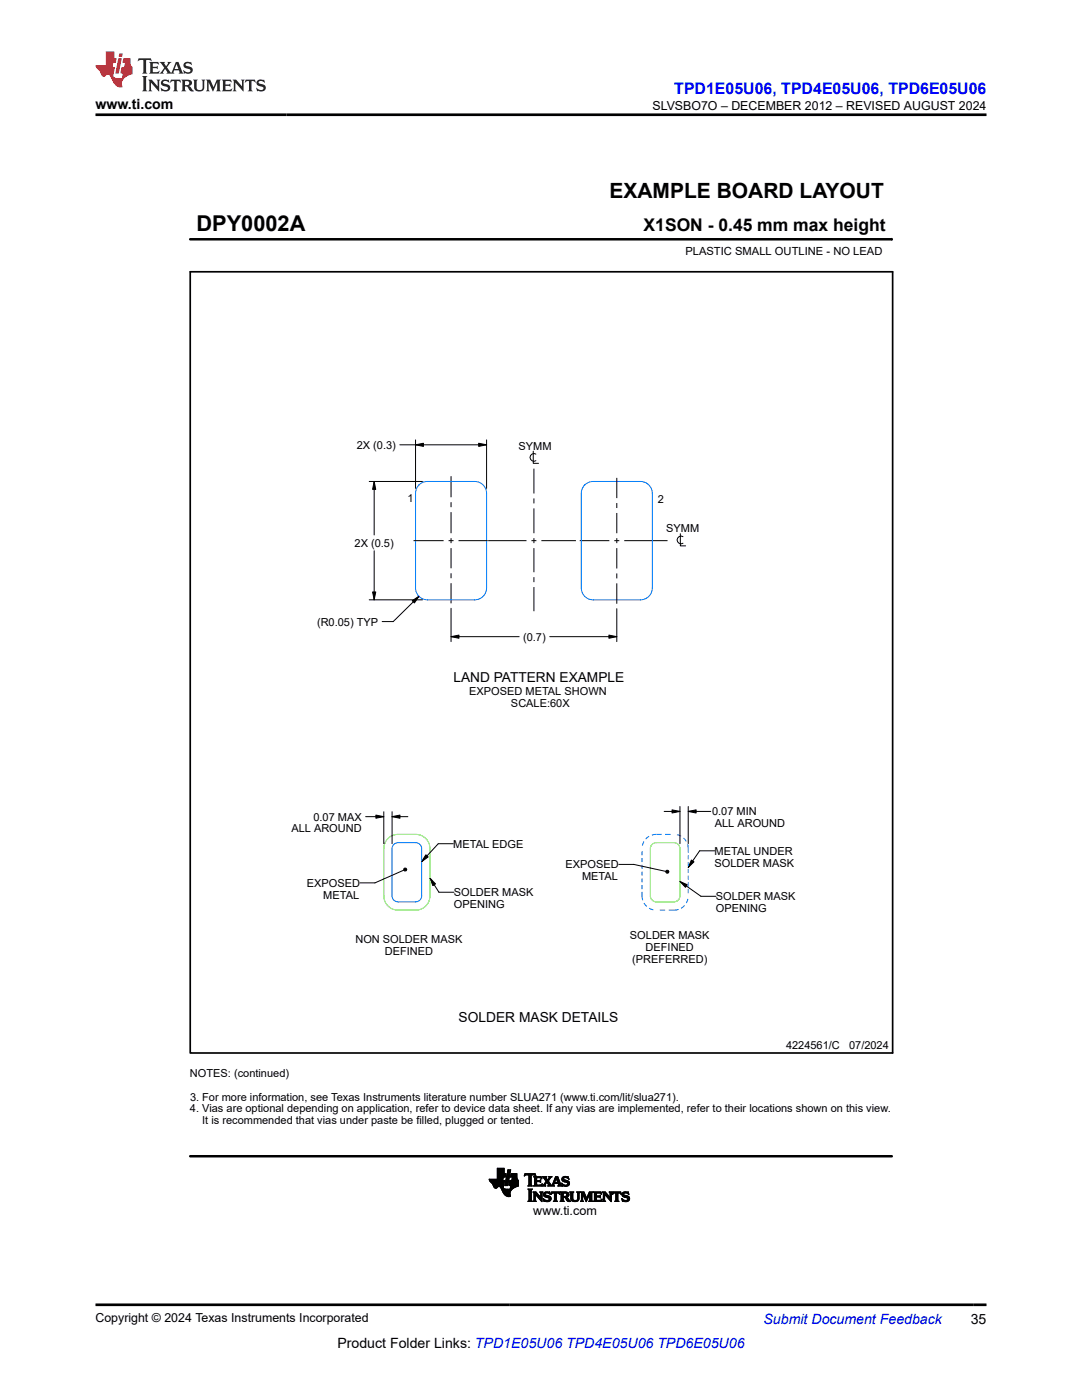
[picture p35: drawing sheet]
<svg xmlns="http://www.w3.org/2000/svg" width="216mm" height="279mm" viewBox="0 0 216 279" stroke-linecap="round" stroke-linejoin="round" font-family="sans-serif">
<defs><g id="words">
<text font-size="4.4" x="39.2" y="46.2">DPY0002A</text>
<text font-size="4.2" x="121.6" y="39.5">EXAMPLE BOARD LAYOUT</text>
<text font-size="3.5" x="128.4" y="46.2">X1SON - 0.45 mm max height</text>
<text font-size="3.2" fill="#00f" x="134.6" y="18.7">TPD1E05U06, TPD4E05U06, TPD6E05U06</text>
<g font-size="2.8">
<text x="19" y="21.8">www.ti.com</text>
<text x="67.3" y="269">Product Folder Links: TPD1E05U06 TPD4E05U06 TPD6E05U06</text>
<text x="193.7" y="264.2">35</text>
</g>
<text font-size="2.8" fill="#00f" x="152.4" y="264.2">Submit Document Feedback</text>
<g font-size="2.7">
<text x="90.5" y="136.2">LAND PATTERN EXAMPLE</text>
<text x="91.5" y="203.9">SOLDER MASK DETAILS</text>
</g>
<g font-size="2.5">
<text x="130.2" y="21.9">SLVSBO7O – DECEMBER 2012 – REVISED AUGUST 2024</text>
<text x="106.4" y="242.5">www.ti.com</text>
<text x="19" y="263.9">Copyright © 2024 Texas Instruments Incorporated</text>
</g>
<g font-size="2.2">
<text x="136.8" y="50.9">PLASTIC SMALL OUTLINE - NO LEAD</text>
<text x="71.2" y="89.6">2X (0.3)</text>
<text x="103.5" y="89.7">SYMM</text>
<text x="81.3" y="100.1">1</text>
<text x="131.3" y="100.5">2</text>
<text x="132.9" y="106.2">SYMM</text>
<text x="70.8" y="109.1">2X (0.5)</text>
<text x="63.3" y="124.8">(R0.05) TYP</text>
<text x="104.4" y="127.8">(0.7)</text>
<text x="93.6" y="138.6">EXPOSED METAL SHOWN</text>
<text x="102" y="141">SCALE:60X</text>
<text x="58.1" y="166.1">ALL AROUND</text>
<text x="62.5" y="163.8">0.07 MAX</text>
<text x="142.1" y="162.7">0.07 MIN</text>
<text x="142.6" y="165.1">ALL AROUND</text>
<text x="90.4" y="169.2">METAL EDGE</text>
<text x="112.9" y="173.3">EXPOSED</text>
<text x="142.6" y="170.6">METAL UNDER</text>
<text x="142.6" y="172.9">SOLDER MASK</text>
<text x="61.2" y="177">EXPOSED</text>
<text x="64.5" y="179.3">METAL</text>
<text x="90.6" y="178.9">SOLDER MASK</text>
<text x="116.2" y="175.7">METAL</text>
<text x="142.9" y="179.7">SOLDER MASK</text>
<text x="90.6" y="181.2">OPENING</text>
<text x="142.9" y="182">OPENING</text>
<text x="70.9" y="188.2">NON SOLDER MASK</text>
<text x="76.8" y="190.6">DEFINED</text>
<text x="125.7" y="187.4">SOLDER MASK</text>
<text x="128.8" y="189.8">DEFINED</text>
<text x="126.1" y="192.2">(PREFERRED)</text>
<text x="156.8" y="209.4">4224561/C</text>
<text x="169.4" y="209.4">07/2024</text>
<text x="37.9" y="214.9">NOTES: (continued)</text>
<text x="37.9" y="222">4. Vias are optional depending on application, refer to device data sheet. If any vias are implemented, refer to their locations shown on this view.</text>
<text x="37.9" y="219.6">3. For more information, see Texas Instruments literature number SLUA271 (www.ti.com/lit/slua271).</text>
<text x="40.4" y="224.4">It is recommended that vias under paste be filled, plugged or tented.</text>
</g>
</g></defs>
<g fill="none" stroke="#000" stroke-width=".2">
<path d="M37.9 47.8h140.1M178 47.6v.4M73.7 96.1h10.6M74.7 96.1l.3 1.6h-.7zM74.7 96.1v10.7M79.8 88.8h17.3M82.9 88.8l1.6-.3v.6zM82.9 87.8v9.7M90 95v4.2M95.5 88.5l1.6 .3-1.6 .3zM97.1 87.8v9.7M106.4 90v2.5h1.1"/>
<path d="M106.5 93.5v5M106.5 99.5v1M106.9 90.6a.77 .77 0 0 0-1.2 .7 .77 .77 0 0 0 1.2 .6M123.1 95.4v4M73.7 119.7h10.6M74.3 118.1h.7l-.3 1.6zM74.7 109.9v9.8M82.2 119.9l1.4-.9-.9 1.3zM82.5 107.9h6M83.6 119l-5.1 5h-2.2M89.5 107.9h1M90 100.2v1"/>
<path d="M90 102.2v4.2M90 107.4v1M90 109.4v4M90 114.4v1M90 116.4v4M91.5 107.9h5.8M97.4 107.9h7.7M106 107.9h1M106.5 101.5v4.9M106.5 107.4v1M106.5 109.4v4.8M106.5 115.2v1"/>
<path d="M106.5 117.2v4.8M108 107.9h6.9M115.7 107.9h5.9M122.6 107.9h1M123.1 100.4v1M123.1 102.4v4M123.1 107.4v1M123.1 109.4v4.1M123.1 114.4v1M123.1 116.4v4.1M124.6 107.9h8.6M135.8 106.5v2.4h1"/>
<path d="M136.3 107.1a.77 .77 0 0 0-1.2 .7 .77 .77 0 0 0 1.2 .6M90 127.1l1.6-.4v.7zM90 121.4v6.6M90 127.1h13.6M109.7 127.1h13.4M121.5 126.7l1.6 .4-1.6 .3zM123.1 121.5v6.5M73 163h3.6M75 162.7l1.6 .3-1.6 .3zM76.6 162v6.4M78.2 163l1.6-.3v.6zM78.2 162v6.4"/>
<path d="M78.2 163h3.2M80.6 173.7l-5.8 2.5h-3M80.6 173.4l.2-.2 .2 .1 .2 .2-.2 .3h-.2l-.2-.1zM85 170.6l.4 .4-1.3 1zM85.8 175.2l1.1 1.2-.5 .3zM85.8 175.2l1.8 2.9h3M90.4 168.4h-3l-3.3 3.6M123.5 172.5h3l6.3 1.4M132.5 161.9h3.2M132.9 173.8l.2-.1h.3l.1 .3-.1 .2-.3 .1-.2-.2zM134.1 161.6l1.6 .3-1.6 .4zM135.7 175.9l1.4 .7-.3 .5z"/>
<path d="M135.7 175.9l4.2 3h3M135.7 161v7.4M137.3 161.9l1.6-.3v.7zM137.3 161v7.4M137.3 161.9h4.5M138 171.6l.5 .4-1.2 1.1zM142.6 169.8h-3l-2.3 3.3M97.6 235.4h2.7M97.6 235.5h2.7M97.7 235.6h2.6M97.7 235.6h3l-.3 1.2M97.7 235.7h3"/>
<path d="M97.8 235.8h2.9M97.8 235.8h2.8M97.9 235.9h2.7M98 236h2.6M98.1 236.1h2.5M98.2 236.2h2.4M98.3 236.3h2.3M98.3 236.3h2.2M98.3 236.4h2.2M98.4 236.4h2.1M98.4 236.5h2.1M98.4 236.6h2.1"/>
<path d="M98.5 236.7h2M98.5 236.8h2M98.5 236.8h.9M98.6 236.9h.7M98.6 237h.6M98.7 237.1h.4M98.8 237.1h.3M99.2 235.3h1.1M99.2 235.3h1.2M99.2 235.2h1.2M99.2 235.1h1.2M99.2 235h1.2"/>
<path d="M99.2 234.2h1.8l-.2 .7h-1.6M99.2 234.9h1.6M99.2 234.8h1.6M99.2 234.8h1.7M99.2 234.7h1.7M99.2 234.6h1.7M99.2 234.5h1.7M99.2 234.4h1.7M99.2 234.3h1.7M99.2 234.3h1.8M99.2 234.1h1.4M99.2 234h1.4"/>
<path d="M99.2 233.9h1.4M99.2 233.8h1.4M99.2 233.7h1.4M99.2 233.6h1.4M99.2 233.5h1.4M99.2 233.4h1.4M99.2 233.3h1.4M99.2 233.2h1.4M99.7 236.8h.7M99.8 236.9h.6M99.9 236.9h.5M99.9 237h.5"/>
<path d="M99.9 237.1h.5M100 237.1h.5M100 237.2h.5M100 237.3h.6M100.1 237.3h.9M100.1 237.4h2.1M100.1 237.4h2M100.2 237.5h1.8M100.2 237.6h1.8M100.2 237.6h1.7M100.3 237.7h1.6M100.3 237.8h1.6"/>
<path d="M100.3 237.8h1.5M100.3 235.4l-2.7-.1 1.1 1.7 .3 .2 .4-.4 .4 .1 .7 1.3 .7 .6 .7-.1-.1-.8 .6-.7M100.3 237.9h1.5M100.4 237.9h1.4M100.4 238h1.4M100.4 234.9l-.1 .7M100.4 236.8l.1 .3 .2 .2h1.5M100.4 238.1h1.4M100.5 238.1h1.3M100.5 238.2h1.3M100.6 238.3h1.2M100.6 234.2v-1.1h-1.4v2.2"/>
<path d="M100.7 238.4h1.1M100.7 236.6h.6M100.8 236.5h.5M100.8 236.4h.5M100.8 238.5h1M100.8 236.3h.5M100.8 236.3h.6M100.8 236.2h.6M100.8 236.1h.6M100.9 236h.5M100.9 238.6h.9M100.9 235.9h.5"/>
<path d="M100.9 235.8h.5M100.9 235.8h.6M100.9 235.7h.6M100.9 235.6h.6M101 235.5h.5M101 235.4h.5M101 235.3h.5M101 235.3h.6M101 235.2h.6M101 235.1h.6M101 238.7h.9M101.1 235h.5"/>
<path d="M101.1 234.9h.5M101.1 234.8h.5M101.1 234.8h.6M101.1 234.7h.6M101.1 234.6h.6M101.2 234.5h.5M101.2 234.4h.5M101.2 238.8h.6M101.2 234.3h.5M101.2 234.2h.6l-.5 2.4h-.6zM101.3 233.9h.5M101.3 233.8h.5"/>
<path d="M101.3 233.7h.6M101.3 233.6h.6M101.3 233.5h.6M101.4 233.5h.5l-.1 .5h-.6zM101.5 238.8h.1M101.6 236.5h1.9M101.6 236.4h1.9M101.6 236.4v.2h.3l-.1 .7M101.6 236.4h1.8M101.6 236.6h1.8M101.6 236.3h1.9M101.6 236.3v.1"/>
<path d="M101.6 236.3h1.8M101.6 236.2h1.8M101.6 236.1h1.9M101.6 236h1.9M101.7 235.9h1.7M101.7 235.9h1.8M101.7 235.8h1.8M101.7 235.7h1.7M101.8 237.3h.5M101.8 237.2h.6M101.8 237.1h.7M101.8 237.1h.8"/>
<path d="M101.8 237h.9M101.9 236.9h.9M101.9 234.9h1.2M101.9 236.9h1M101.9 234.8h1.2M101.9 236.8h1.2M101.9 236.8h1.4M101.9 234.7h1.2M101.9 236.7h1.5M101.9 234.6h1.2M101.9 236.6h1.5M101.9 234.5h1.2"/>
<path d="M102 234.4h1.1M102 234.3h1.1M102.1 235.6h1.3M102.1 235.5h1.3M102.2 235.4h1.1M102.2 235.3h1M102.2 235.2h1M102.2 235.1h1M102.2 235.1h.9M102.2 235h.9M102.3 234.9l-.2 .7M103.1 234.9h-1.2l.1-.7h1.1l.1 .9 .3 .5v1.1"/>
<path d="M103.4 236.7l-1 .5M103.4 235.6h-1.7l-.1 .7M104.6 234.6h.1M104.6 234.5h.2M104.7 234.5h2.2M104.7 234.4h2.1M104.7 234.3h2.1M105.4 236.7h.8M105.4 239.7h.8M105.4 237.4h.8M105.5 239.7h.6M105.5 236.6h.5"/>
<path d="M105.5 234.5h.5M105.5 237.5h.5M105.5 236.5h.5M105.5 234.6l-.4-.1-.5 .2 .2-.5h2l.1 .5-.5-.2h-.4v.1M105.5 236.4l-.2 .3M105.5 236.4h.5M105.5 236.3h.5M105.5 236.2h.5M105.5 236.1h.5M105.5 236h.5M105.5 235.9h.5M105.5 235.8h.5"/>
<path d="M105.5 235.7h.5M105.5 235.6h.5M105.5 235.5h.5M105.5 235.4h.5M105.5 235.3h.5M105.5 235.2h.5M105.5 235.1h.5M105.5 235h.5M105.5 234.9h.5M105.5 234.8h.5M105.5 234.7h.5M105.5 234.6h.5"/>
<path d="M105.5 234.6v1.8M105.6 239.6h.4M105.6 237.5h.4M105.6 239.5l-.2 .3h.8l-.2-.2v-2.1l.2-.2h-.8l.2 .2v2h.4M105.6 239.4h.4M105.6 239.3h.4M105.6 239.2h.4M105.6 239.1h.4M105.6 239h.4M105.6 238.9h.4M105.6 238.8h.4M105.6 238.7h.4"/>
<path d="M105.6 238.6h.4M105.6 238.5h.4M105.6 238.4h.4M105.6 238.3h.4M105.6 238.2h.4M105.6 238.1h.4M105.6 238h.4M105.6 237.9h.4M105.6 237.8h.4M105.6 237.7h.4M105.6 237.6h.4M106 236.4l.2 .3"/>
<path d="M106 234.6v1.8M106.4 239.7h.6M106.4 237.9h.5M106.5 238h.5M106.5 236.7h1.6M106.5 239.7h.4M106.5 238.1h.6M106.5 239.6h.3M106.6 234.9h1.4M106.6 239.4h.2M106.6 239.3h.2M106.6 239.2h.2"/>
<path d="M106.6 239.1h.2M106.6 239h.2M106.6 238.9h.2M106.6 238.8h.2M106.6 238.7h.2M106.6 238.6h.2M106.6 238.5h.2M106.6 238.4h.2M106.6 238.3h.7M106.6 238.2h.7M106.6 238.2h.6M106.6 236.6h1.5"/>
<path d="M106.7 235h1.3M106.7 236.5h.4M106.7 235.1h.4M106.7 236.4l-.2 .3M106.7 235.6h1l.2-.2v.6l-.2-.2-1 .1M106.7 236.4h.4M106.7 236.3h.4M106.7 236.2h.4M106.7 236.1h.4M106.7 236h.4M106.7 235.8h1.2M106.7 235.7h1.2"/>
<path d="M106.7 235.5h.4M106.7 235.4h.4M106.7 235.3h.4M106.7 235.2h.4M106.7 234.5h.2M106.8 239.5v-1.1l1.4 1.4v-1.7l.1-.2h-.6l.2 .2v.9l-1-1.1h-.5l.2 .2v1.5l-.2 .2h.6l-.2-.3h-.2M106.8 234.6h.1M106.9 238.4h.5M106.9 238.5h.6M107 238.6h.6M107.1 235.2l.6-.2 .4 .3M107.1 235.8v.7h.7l.4-.3-.2 .5h-1.5"/>
<path d="M107.1 235.2v.4M107.1 238.7h.5M107.2 238.8h.5M107.3 238.9h.5M107.3 238.9h.9M107.4 239h.8M107.5 239.1h.7M107.6 239.2h.6M107.6 239.3h.6M107.7 235.6h.2M107.7 239.4h.5M107.7 237.9h.6"/>
<path d="M107.7 235.9h.2M107.8 236.5h.3M107.8 239.5h.4M107.8 235.5h.1M107.8 236h.1M107.8 235.1h.3M107.8 238h.4M107.9 239.6h.3M107.9 238.1h.3M107.9 238.2h.3M107.9 238.9h.3M107.9 238.8h.3"/>
<path d="M107.9 238.7h.3M107.9 238.6h.3M107.9 238.5h.3M107.9 238.4h.3M107.9 238.3h.3M108 239.7h.2M108 235.2h.1M108 236.4h.2M108.1 235.2h.1M108.1 235.3l-.1-.5h-1.5l.2 .2v1.4M108.1 236.3h.1M108.2 236.7h.7z"/>
<path d="M108.3 234.9h.7M108.4 236.6h.3M108.4 235h.6M108.4 239.3h.2M108.4 239.4h.3M108.4 238.4h.4M108.4 238.3h.4M108.4 238.5h.5M108.5 239.5h.3M108.5 238.2h.3M108.5 236.5h.3M108.5 238.6h.8"/>
<path d="M108.5 235.1h.5M108.5 239.6h.6M108.5 238.2h.4M108.5 239.7h1.3M108.5 238.7h1.1M108.5 236.4h.3l.1 .3M108.5 239.7h.1M108.5 235.2h.5M108.6 238.1h1.2M108.6 236.3h.3M108.6 238.8h1.2M108.6 235.2h.5"/>
<path d="M108.7 238h1M108.7 236.2h.2M108.7 235.3h.5M108.7 236.1h.3M108.7 238.9h1.2M108.7 235.4h.5M108.8 236h.2M108.8 235.5h.7M108.8 236.4l.3-.5 .4 .6-.2 .2M108.8 239.7h.8M108.8 237.9h.6M108.8 236h.8"/>
<path d="M108.8 235.6h.7M108.9 235.9h.6M108.9 235.7h.5M109 235.8h.5M109 235.8l-.8 .9M109 238.9h.9M109.2 236h.5M109.2 236.1h.5M109.3 239.6h.5M109.3 236.2h.5M109.3 236.7h1.3zM109.3 235.4h.3"/>
<path d="M109.4 236.3h.4M109.4 239h.5M109.4 235.3h.3M109.4 235.7l.5 .7M109.4 236.4h.5M109.5 235.2h.2M109.5 238.2h.3M109.5 236.5h.5M109.5 236.6h.5M109.5 239.5h.4M109.5 235.2h.3M109.5 239.1h.5"/>
<path d="M109.6 234.9h.5M109.6 239.4h.3M109.6 235.1h.3M109.6 239.3h.4M109.6 237.9h.1M109.6 235h.3M109.6 238.2h.2M109.7 238.3h.1M109.8 238.4l-.6-.3-.4 .1v.3l1.1 .4 .1 .3h-.4M109.8 238.4l-.1-.5-1 .1-.2 .2v.5l1 .4 .1 .3-.2 .1-.4 .1-.6-.4 .1 .6h.6l.7-.1 .2-.5M109.9 236.4l.2 .2 .1-.2 .7-1.6h.4l.6 1.7 .2 .2M109.9 238.4l.2-.5h1.5l.1 .5"/>
<path d="M109.9 238.3h.1M110 238.2h.1M110 238.2h.2M110 238.1h1.7M110 238h1.6M110.1 237.9h1.5M110.1 236.6h.4M110.1 234.9l-.7 .8M110.2 234.9l-.7-.1 .1 .2-.3 .5-.3-.5 .1-.2h-.9l.8 1M110.2 236.5h.3M110.2 236.4h.3M110.3 236.3h.2"/>
<path d="M110.3 236.2h1.5M110.4 236.1h1.4M110.4 236h1.4M110.4 239.7h.8M110.4 236h1.3M110.5 235.9h.2M110.5 235.8h.2M110.5 236.4l.1 .3M110.5 235.7h.3M110.6 235.6h.2M110.6 239.7h.5M110.6 236.2l-.1 .2"/>
<path d="M110.6 235.5h.2M110.6 238.2v-.1h-.3l-.4 .3M110.6 239.6h.4M110.6 238.2h.4M110.6 238.2v1.4l-.2 .2h.8l-.2-.2v-1.5h.4l.3 .3M110.6 239.5h.4M110.6 239.4h.4M110.6 239.3h.4M110.6 239.2h.4M110.6 239.1h.4M110.6 239h.4M110.6 238.9h.4"/>
<path d="M110.6 238.8h.4M110.6 238.7h.4M110.6 238.6h.4M110.6 238.5h.4M110.6 238.4h.4M110.6 238.3h.4M110.6 235.4h.3M110.7 235.3h.2M110.7 236l.3-.9 .3 .9M110.7 235.2h.2M110.7 235.2h.7M110.8 235.1h.6"/>
<path d="M110.8 235h.6M110.8 234.9h.5M111 235.2h.5M111.1 235.3h.4M111.1 235.4h.4M111.1 235.5h.5M111.2 235.6h.4M111.2 235.7h.4M111.2 235.8h.5M111.2 235.9h.5M111.3 236.7h.8M111.4 236.2v.2"/>
<path d="M111.4 236.3h.5M111.4 236.4h.5M111.4 236.4l-.1 .3M111.5 238.2h.2M111.5 236.6h.5M111.5 236.5h.4M111.6 238.2h.1M111.7 238.3h.1M111.8 239.7h.8M111.8 237.9h1.2M111.9 238h1.4M111.9 239.7h.5"/>
<path d="M112 238.1h1.4M112 239.6h.4M112 238.2v1.4l-.2 .2h.8l-.2-.2v-.6l.4 .1 .5 .6h.6M112 239.5h.4M112 239.4h.4M112 239.3h.4M112 239.2h.4M112 239.1h.4M112 239h.4M112 238.9h1.1M112 238.9h1.2M112 238.8h1.4"/>
<path d="M112 238.7h.4M112 238.6h.4M112 238.5h.4M112 238.4h.4M112 238.3h.4M112 238.2h.4M112 238.2l-.2-.3 1.5 .1 .2 .2v.4l-.5 .3M112.1 236.2h.1M112.1 236.3h.2M112.1 235.3h.4M112.1 235.4h.4M112.1 235.2h.4"/>
<path d="M112.1 236.4h.3M112.1 235.5h.7M112.2 236.5h.4M112.2 235.6h1M112.2 236.6h1.3M112.2 235.1h.4M112.2 236.7h.1M112.2 235.7h1.2M112.2 235h1.2M112.4 235.8h1.1M112.4 234.9h1M112.4 238.3v-.2l.6 .1v.4l-.3 .2"/>
<path d="M112.4 238.3v.5h.3M112.4 236.7h.9M112.6 235.9h1M112.6 234.8h.4M112.6 235.9l.6 .1v.4l-.6 .1-.5-.4M112.7 236.7h.3M112.8 239h.5M112.9 239.1h.4M112.9 239.2h.5M113 239.3h.4M113 236h.6M113 238.2h.5"/>
<path d="M113 238.7h.4M113 239.4h.5M113 238.9l.9 .9M113 238.9h.1M113 239.5h.6M113 238.6h.5M113.1 235.6l.5 .4v.3l-.2 .4h-1.2l-.1-.6M113.1 236.5h.4M113.1 238.5h.4M113.1 238.3h.4M113.1 235.1h.3M113.1 238.4h.4"/>
<path d="M113.1 239.6h.5M113.2 239.7h.5M113.2 236h.4M113.2 236.4h.4M113.3 236.1h.3M113.3 236.3h.3M113.3 235.2h.2M113.3 236.2h.3M113.3 239.7h.6M113.4 235.2h.1M113.5 235.3h.1M113.5 235.3l-.5-.3-.5 .1v.3l.6 .2"/>
<path d="M113.5 235.3l-.1-.5-1.1 .1-.2 .3v.3l.5 .4M113.7 237.9h.8M113.8 238h.6M113.9 238.1h.4M113.9 239.1h.4M113.9 239h.4M113.9 238.9h.4M113.9 238.8h.4M113.9 238.7h.4M113.9 238.6h.4M113.9 238.5h.4M113.9 238.4h.4"/>
<path d="M113.9 238.3h.4M113.9 238.2h.4M113.9 239.2h.4M113.9 239.3h.4M113.9 239.4h.4M114 239.5h.4M114 239.6h.6M114.1 239.7h1.2M114.3 239.1l.1 .4 .3 .1 .5-.1 .1-.4M114.3 239.1v-1l.2-.2h-.8l.2 .2v1.1M114.3 239.7h.9M115 239.6h.4"/>
<path d="M115.1 237.9h.6M115.1 237.9h.6l-.2 .2v1h-.2v-1zM115.2 239.5h.3M115.2 238h.4M115.2 239.4h.3M115.3 239.3h.2M115.3 238.1h.3M115.3 239.2h.2M115.3 239h.2M115.3 238.9h.2M115.3 238.8h.2M115.3 238.7h.2"/>
<path d="M115.3 238.6h.2M115.3 238.5h.2M115.3 238.4h.2M115.3 238.3h.2M115.3 238.2h.2M115.5 239.1l-.2 .6-.5 .1-.7-.2-.2-.4M115.8 239.7h.6M115.8 237.9h.7M115.9 238h.7M116 239.7h.3M116 238.1h.6M116 239.6h.3"/>
<path d="M116 239.5h.3l.1 .3h-.6l.2-.2v-1.4l-.2-.3h.7l.6 1.2 .5-1.2h.7l-.2 .2v1.5l.2 .2-.8-.1M116 239.4h.3M116 239.3h.3M116 239.2h.3M116 239.1h.3M116 239h.3M116 238.9h.3M116 238.8h.3M116 238.7h.3M116 238.6h.3M116 238.5h.3M116 238.4h.3"/>
<path d="M116 238.3h.7M116 238.2h.7M116 238.2h.6M116.3 239.5v-1.2l.6 1.5 .8-1.5v1.3l-.2 .1h.8M116.3 238.4h.5M116.4 238.5h.4M116.4 238.6h.4M116.4 238.7h.5M116.5 238.8h.4M116.5 238.9h.5M116.6 238.9h.4M116.6 239h.4"/>
<path d="M116.6 239.1h.7M116.7 239.2h.6M116.7 239.3h.5M116.8 239.4h.4M116.8 239.5h.3M116.8 239.6h.3M116.9 239.7h.2M116.9 239.7h.1M117.1 239h.2M117.1 238.9h.3M117.2 238.9h.2M117.2 238.8h.2"/>
<path d="M117.3 238.7h.2M117.3 238.6h.2M117.3 238.5h.3M117.4 238.4h.2M117.4 238.3h.7M117.4 238.2h.7M117.5 238.2h.6M117.5 238.1h.6M117.6 238h.6M117.6 237.9h.7M117.6 239.7h.5M117.7 239.6h.4"/>
<path d="M117.7 239.5h.4M117.7 239.4h.4M117.7 239.3h.4M117.7 239.2h.4M117.7 239.1h.4M117.7 239h.4M117.7 238.9h.4M117.7 238.8h.4M117.7 238.7h.4M117.7 238.6h.4M117.7 238.5h.4M117.7 238.4h.4"/>
<path d="M118.4 239.7h1.6M118.4 237.9h1.5M118.5 238h1.4M118.6 239.7h1.4M118.6 238.1h1.4M118.6 239.6h1.5M118.6 239.5h.4M118.6 238.2h.4M118.6 239.4h.4M118.6 239.3h.4M118.6 239.2h.4M118.6 239.1h.4"/>
<path d="M118.6 239h.4M118.6 238.9h.4M118.6 238.9h1.2M118.6 238.8h1.2M118.6 238.7h1.2M118.6 238.6h.4M118.6 238.5h.4M118.6 238.4h.4M118.6 238.3h.4M119.5 238.7l.3-.2v.5l-.2-.1h-.6v.6l.2 .1M119.7 238.9h.1M119.7 238.6h.1"/>
<path d="M119.8 238.2h.2M119.9 239.5h.2M119.9 238.2h.1M120 238.3h.1M120 238.3l-.1-.4h-1.5l.2 .2v1.5l-.2 .2h1.6l.1-.5M120 238.3l-.3-.2h-.6l-.1 .6M120 239.4h.1M120.1 239.3l-.5 .3M120.1 239.3h.1M120.2 239.7h.6M120.2 237.9h.6M120.3 238h.6"/>
<path d="M120.3 239.7h.4M120.4 238.1h.5M120.4 239.6h.3M120.4 238.2h.6M120.4 239.4h.2M120.4 239.3h.2M120.4 239.2h.2M120.4 239.1h.2M120.4 239h.2M120.4 238.9h.2M120.4 238.8h.2M120.4 238.7h.2"/>
<path d="M120.4 238.6h.2M120.4 238.5h.2M120.4 238.4h.2M120.4 238.3h.8M120.4 238.2h.7M120.6 238.4v1.1M120.7 238.4l1.3 1.4v-1.7l.2-.2h-.6l.1 .2v.9l-.9-1.1h-.6l.2 .2v1.4l-.2 .3h.6l-.2-.3h-.2M120.7 238.4h.5M120.8 238.5h.5M120.9 238.6h.5M120.9 238.7h.6M121 238.8h.6"/>
<path d="M121.1 238.9h.5M121.2 238.9h.8M121.2 239h.8M121.3 239.1h.7M121.4 239.2h.6M121.5 239.3h.5M121.6 239.4h.4M121.6 237.9h.6M121.6 239.5h.4M121.7 238h.4M121.7 239.6h.3M121.7 238.1h.3"/>
<path d="M121.7 238.9h.3M121.7 238.8h.3M121.7 238.7h.3M121.7 238.6h.3M121.7 238.5h.3M121.7 238.4h.3M121.7 238.3h.3M121.7 238.2h.3M121.8 239.7h.2M121.9 239.7h.1M122.2 238.4l.3-.3h.4v1.5l-.2 .2h.8l-.2-.3M122.2 238.4l.1-.5h1.6l.1 .5"/>
<path d="M122.2 238.3h.1M122.2 238.2h.2M122.2 238.2h.3M122.3 238.1h1.6M122.3 238h1.6M122.3 237.9h1.6M122.7 239.7h.8M122.8 239.7h.5M122.9 239.6h.4M122.9 238.2h.4M122.9 239.5h.4M122.9 239.4h.4"/>
<path d="M122.9 239.3h.4M122.9 239.2h.4M122.9 239.1h.4M122.9 239h.4M122.9 238.9h.4M122.9 238.8h.4M122.9 238.7h.4M122.9 238.6h.4M122.9 238.5h.4M122.9 238.4h.4M122.9 238.3h.4M123.7 238.2h.2"/>
<path d="M123.8 238.2h.2M123.9 238.3h.1M124 238.4l-.4-.3h-.3v1.4M124.1 239.3h.1M124.1 239.4h.2M124.1 238.4h.4M124.1 238.3h.4M124.1 238.5h.5M124.1 239.5h.4M124.1 238.2h.4M124.1 238.6h.8M124.2 239.6h.6"/>
<path d="M124.2 238.2h.3M124.2 239.7h1.2M124.2 238.7h1.1M124.2 239.7h.1M124.2 238.1h1.2M124.3 238.8h1.1M124.3 238h1.1M124.4 238.9h1.1M124.5 239.7h.8M124.5 237.9h.6M124.6 238.9l.6 .2v.3l-.6 .1-.5-.3 .1 .6h1.1l.3-.3v-.3M125 239.6h.5"/>
<path d="M125 239h.6M125.1 238.2h.3M125.2 239.5h.4M125.2 239.1h.4M125.2 239.4h.4M125.3 239.3h.3M125.3 237.9h.1M125.3 238.2h.2M125.4 238.3h.1M125.5 238.4l-.5-.3-.5 .1v.3l1 .4 .1 .3h-.3M125.5 238.4l-.1-.5-.7-.1-.4 .2-.2 .4 .4 .5h1.1"/>
</g>
<g fill="#000">
<path d="M74.7 96.1l.3 1.6h-.7zM82.9 88.8l1.6-.3v.6zM95.5 88.5l1.6 .3-1.6 .3zM74.3 118.1h.7l-.3 1.6zM82.2 119.9l1.4-.9-.9 1.3zM90 127.1l1.6-.4v.7zM121.5 126.7l1.6 .4-1.6 .3zM75 162.7l1.6 .3-1.6 .3zM78.2 163l1.6-.3v.6zM80.6 173.4l.2-.2 .2 .1 .2 .2-.2 .3h-.2l-.2-.1zM85 170.6l.4 .4-1.3 1zM85.8 175.2l1.1 1.2-.5 .3z"/>
<path d="M132.9 173.8l.2-.1h.3l.1 .3-.1 .2-.3 .1-.2-.2zM134.1 161.6l1.6 .3-1.6 .4zM135.7 175.9l1.4 .7-.3 .5zM137.3 161.9l1.6-.3v.7zM138 171.6l.5 .4-1.2 1.1z"/>
</g>
<path d="M38 54.2h140.1v155.9h-140.1z" fill="none" stroke="#000" stroke-width=".34"/>
<path d="M37.9 47.8h140.1M37.9 230.8h140.1" fill="none" stroke="#000" stroke-width=".5"/>
<g fill="none" stroke="#0080ff" stroke-width=".2">
<path d="M83.6 96.8l.6-.5 1.1-.2h9.4a2.36 2.36 0 0 1 2.4 2.4v18.8a2.36 2.36 0 0 1-2.4 2.4h-9.4a2.36 2.36 0 0 1-2.4-2.4v-18.8l.3-1.1zM116.7 96.8l.6-.5 1.1-.2h9.4a2.36 2.36 0 0 1 2.4 2.4v18.8a2.36 2.36 0 0 1-2.4 2.4h-9.5a2.36 2.36 0 0 1-2.3-2.4v-18.8l.2-1.1zM78.5 168.7l.5-.5h.4h3.6a1.18 1.18 0 0 1 1.1 1.2v9.4a1.18 1.18 0 0 1-1.1 1.2h-3.6a1.18 1.18 0 0 1-1.2-1.2v-9.4zM128.1 178l.2 1.7M128.1 169.9v.8M128.1 171.2v.9M128.1 172.6v.8M128.1 173.9v.9M128.1 175.3v.8M128.1 176.6v.9M128.5 167.9l-.3 .9M129.5 166.9l-.7 .6"/>
<path d="M132 166.5l-1.9 .2M132.7 166.5h1.1M135.1 166.6l.8 .3M136.4 167.2l.5 .7M137.2 168.5l.1 1.7M137.3 179.4l-.4 .8M137.3 170.7v.8M137.3 172.1v.8M137.3 173.4v.8M137.3 174.8v.8M137.3 176.1v.8M137.3 177.5v.8"/>
<path d="M128.5 180.2l.6 .7M129.5 181.3l.9 .3M131.7 181.6h1M135.4 181.5l-2 .1M136.6 180.7l-.7 .6"/>
</g>
<path d="M77.6 167.1l1.2-.5 4.2-.1a2.83 2.83 0 0 1 2.8 2.9v9.4a2.83 2.83 0 0 1-2.8 2.8h-3.6a2.83 2.83 0 0 1-2.8-2.8v-9.4a2.83 2.83 0 0 1 1-2.3zM130 168.7l.6-.5h.4h3.5a1.18 1.18 0 0 1 1.2 1.2v9.4a1.18 1.18 0 0 1-1.2 1.2h-3.5a1.18 1.18 0 0 1-1.2-1.2v-9.4z" fill="none" stroke="#6ef200" stroke-width=".2"/>
<path d="M27.7 11.6l-.2 .6 .5-.2h.6v.1v2.2l-.2 .4h1l-.2-.4v-2.2v-.1h.5l.5 .2-.1-.6zM29.8 12.4l.2 .3v1.6l-.2 .4h1.9l.1-.6a1.08 1.08 0 0 1-1.3 .2v-.7h.6l.4 .2v-.7l-.4 .2h-.6v-.5l.2-.2a1 1 0 0 1 1 .3l-.1-.5zM31.8 12.4l1 1.1-1 1.2h.9l-.2-.2 .4-.8 .5 .8-.2 .2h1.6l-.2-.2 .1-.5h1l.1 .5-.1 .2h.9l-.2-.4-.8-1.9h-.5l-1 2.1-.8-1.1 .9-1h-.8l.2 .2-.5 .6-.3-.6 .1-.2zM35.2 12.8l.4 1h-.8zM36.8 12.5a.65 .65 0 0 0-.2 .7 .65 .65 0 0 0 .6 .5l.7 .1 .1 .3a.79 .79 0 0 1-.7 .4 .79 .79 0 0 1-.7-.5l.1 .7 .2-.1a.93 .93 0 0 0 1.1 0 .93 .93 0 0 0 .4-.9 1.46 1.46 0 0 0-1.2-.6l-.1-.3a1.09 1.09 0 0 1 1.2 .2l-.2-.6-.1 .1-.6-.2zM28.4 15.2l.2 .4v2.2l-.2 .4h1l-.2-.4v-2.2l.2-.4zM29.6 15.9l.2 .4v1.5l-.2 .4h.8l-.3-.4v-1.3l1.7 1.8v-2l.2-.4h-.8l.2 .2 .1 1.1-1.2-1.3zM32.3 16a.65 .65 0 0 0-.2 .8 .65 .65 0 0 0 .7 .4l.6 .2 .1 .2a.79 .79 0 0 1-.7 .4 .79 .79 0 0 1-.7-.5l.1 .7 .2-.1a.93 .93 0 0 0 1.1 .1 .93 .93 0 0 0 .4-1 1.46 1.46 0 0 0-1.2-.5l-.1-.4a1.09 1.09 0 0 1 1.2 .2l-.2-.6-.1 .1-.6-.1zM34.1 15.9l-.1 .6a.63 .63 0 0 1 .7-.3l.1 1.6-.3 .4h1l-.2-.4v-1.6a.66 .66 0 0 1 .8 .3l-.1-.6zM36.2 15.9l.2 .4v1.5l-.2 .4h.9l-.2-.2v-.7h.5l.1 .2a.79 .79 0 0 0 1.2 .6l-1-.9a.61 .61 0 0 0 .6-.6 .61 .61 0 0 0-.5-.7zM36.9 16.2h.2a.47 .47 0 0 1 .5 .1 .47 .47 0 0 1 .1 .5l-.2 .1-.6 .1zM38.5 15.9l.2 .2a2.27 2.27 0 0 0 .4 2 1.04 1.04 0 0 0 1.7-.7v-1.3l.2-.2h-.8l.2 .4v1.1a.6 .6 0 0 1-.6 .6 .6 .6 0 0 1-.6-.6v-1.1l.3-.4zM41.1 15.9l.2 .4v1.5l-.2 .4h.7l-.2-.4v-1.4l.9 1.9 .8-1.9v1.4l-.2 .4h1l-.3-.4v-1.5l.3-.4h-.8l-.7 1.5-.7-1.5zM44.3 15.9l.2 .4v1.5l-.2 .4h1.9l.1-.6a1.09 1.09 0 0 1-1.3 .2v-.7h.6l.4 .2v-.6l-.4 .2h-.6v-.6l.2-.1a1.01 1.01 0 0 1 1 .3l-.1-.6zM46.4 15.9l.3 .4v1.5l-.3 .4h.8l-.2-.4v-1.3l1.6 1.8v-2l.2-.4h-.7l.2 .2v1.1l-1.2-1.3zM49 15.9l-.1 .6a.63 .63 0 0 1 .8-.3v1.6l-.3 .4h1l-.2-.4v-1.6a.66 .66 0 0 1 .8 .3l-.1-.6zM51.4 16a.65 .65 0 0 0-.2 .8 .65 .65 0 0 0 .6 .4l.6 .2 .2 .2a.79 .79 0 0 1-.8 .4 .79 .79 0 0 1-.6-.5l.1 .7 .2-.1a.93 .93 0 0 0 1 .1 .93 .93 0 0 0 .5-1 1.46 1.46 0 0 0-1.3-.5l-.1-.4a1.09 1.09 0 0 1 1.3 .2l-.2-.6-.2 .1-.5-.1z" fill="#231f20"/>
<path d="M21.1 10.3v2.7h-2.1l.1 .4 .9 1a.95 .95 0 0 0 .9 .9 .59 .59 0 0 1 .6-.4 .59 .59 0 0 1 .5 .3l.4 .8a1.59 1.59 0 0 0 2.1 1.4 1.61 1.61 0 0 1 1-2.3l1-.3-.1-1.5a1.59 1.59 0 0 1-.4-1.7h-1.4l-.2 .9h.5l-.1 .9h-.5l-.2 .9v.3l.4 .1-.2 .9h-.6a.73 .73 0 0 1-1.1-.7l.3-1.5h-.5l.2-.9h.5l.2-.9h-.5v-1.3zM23.6 11.6l-.6 3.1h.7l.6-3.1zM23.8 10.7l-.1 .6h.7l.1-.6z" fill="#ed1c24"/>
<path d="M19 22.9h177.8M19 260.4h177.8" fill="none" stroke="#000" stroke-width=".53"/>
<use href="#words"/>
</svg>
